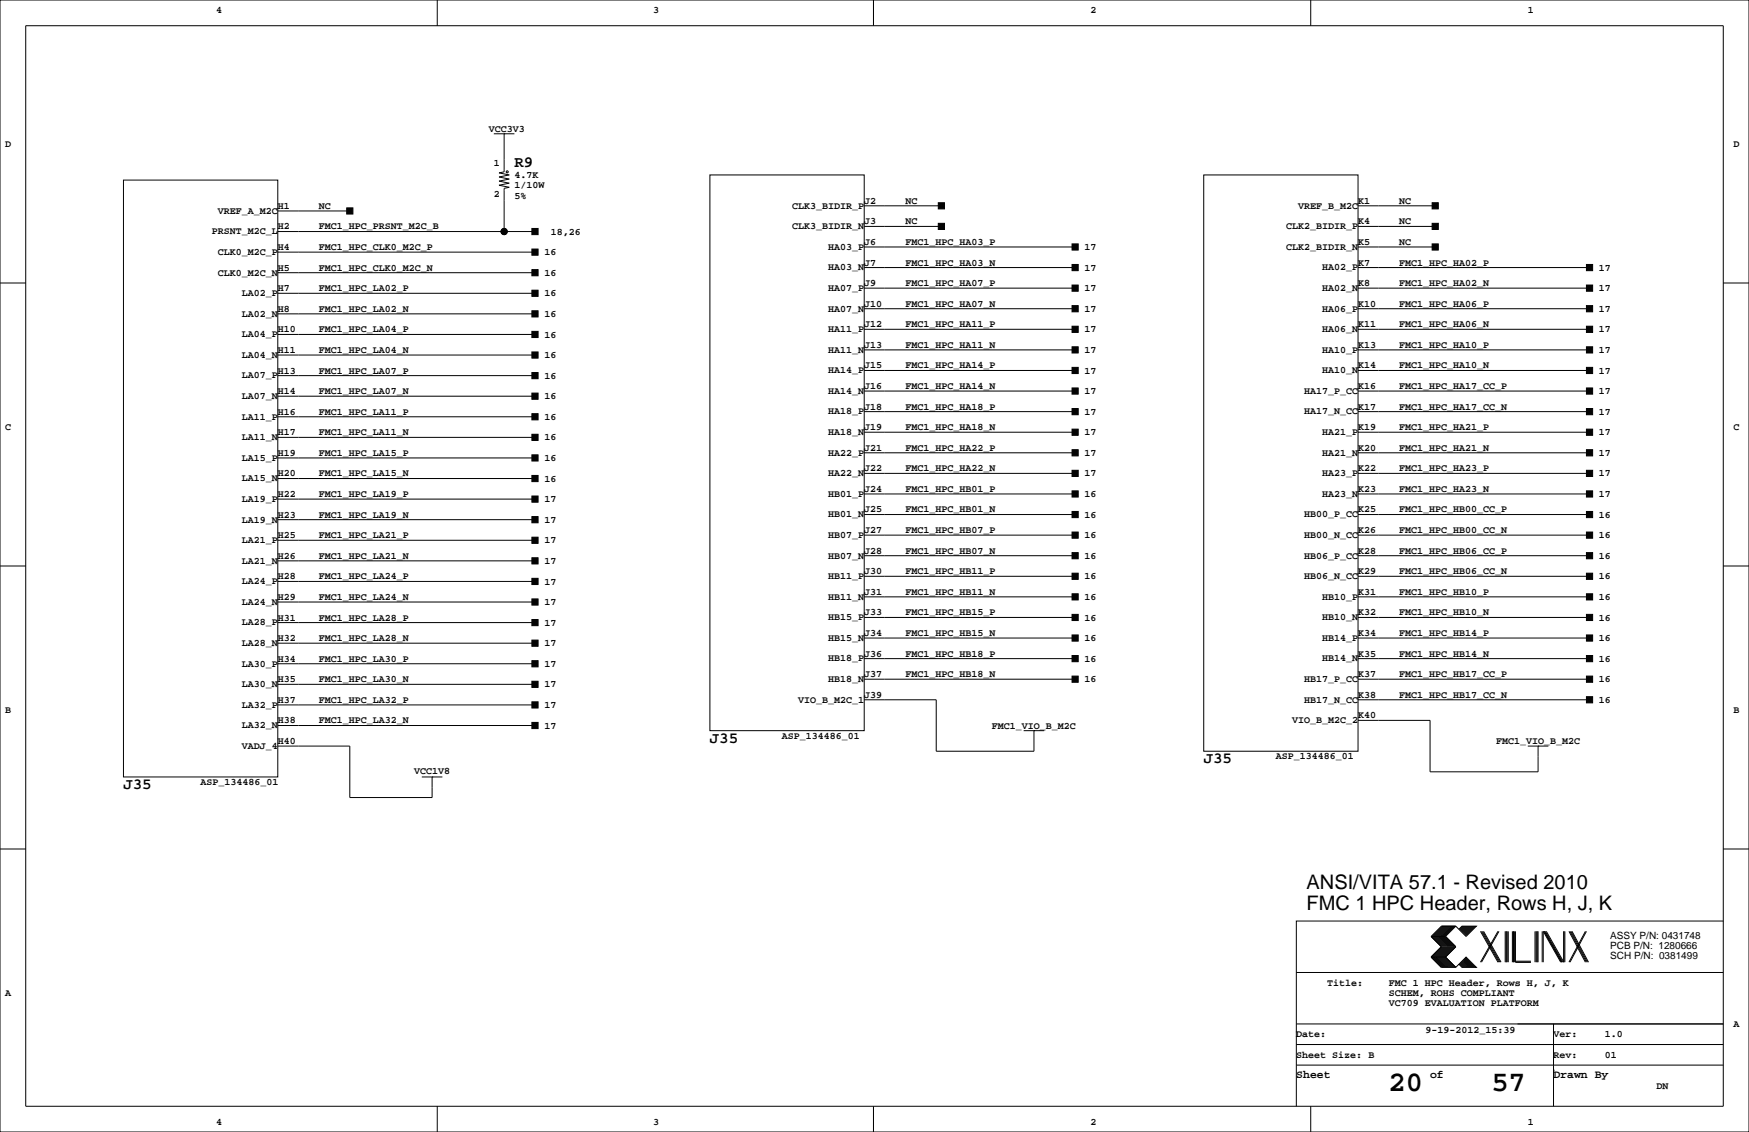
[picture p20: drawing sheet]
<svg xmlns="http://www.w3.org/2000/svg" width="432mm" height="279mm" viewBox="0 0 432 279" stroke-linecap="round" stroke-linejoin="round" font-family="sans-serif">
<defs><g id="words">
<g font-size="7.1">
<text x="342.8" y="269.3">20</text>
<text x="368.2" y="269.3">57</text>
</g>
<g font-size="4.9">
<text x="322.6" y="219.5">ANSI/VITA 57.1 - Revised 2010</text>
<text x="322.6" y="224.6">FMC 1 HPC Header, Rows H, J, K</text>
</g>
<g font-size="3.9">
<text x="127" y="41.1">R9</text>
<text x="175.3" y="183.4">J35</text>
<text x="297.2" y="188.4">J35</text>
<text x="30.5" y="194.8">J35</text>
</g>
<g font-size="2.8">
<text x="320" y="266.1">Sheet</text>
<text x="353.1" y="266.1">of</text>
<text x="383.5" y="266.1">Drawn By</text>
</g>
<g font-size="2.5">
<text x="53.3" y="3.3">4</text>
<text x="161.3" y="3.3">3</text>
<text x="269.2" y="3.3">2</text>
<text x="377.2" y="3.3">1</text>
<text x="120.6" y="32.5">VCC3V3</text>
<text x="1.3" y="36.3">D</text>
<text x="121.9" y="41">1</text>
<text x="428" y="36.3">D</text>
<text x="127" y="43.9">4.7K</text>
<text x="127" y="46.5">1/10W</text>
<text x="53.8" y="52.8">VREF_A_M2C</text>
<text x="68.6" y="51.6">H1</text>
<text x="78.7" y="51.6">NC</text>
<text x="121.9" y="48.6">2</text>
<text x="127" y="49">5%</text>
<text x="195.6" y="51.5">CLK3_BIDIR_P</text>
<text x="213.4" y="50.3">J2</text>
<text x="223.5" y="50.3">NC</text>
<text x="320.5" y="51.5">VREF_B_M2C</text>
<text x="335.3" y="50.3">K1</text>
<text x="345.4" y="50.3">NC</text>
<text x="52.3" y="57.8">PRSNT_M2C_L</text>
<text x="68.6" y="56.6">H2</text>
<text x="78.7" y="56.6">FMC1_HPC_PRSNT_M2C_B</text>
<text x="136" y="57.9">18,26</text>
<text x="195.6" y="56.6">CLK3_BIDIR_N</text>
<text x="213.4" y="55.4">J3</text>
<text x="223.5" y="55.4">NC</text>
<text x="317.5" y="56.6">CLK2_BIDIR_P</text>
<text x="335.3" y="55.4">K4</text>
<text x="345.4" y="55.4">NC</text>
<text x="53.8" y="62.9">CLK0_M2C_P</text>
<text x="68.6" y="61.7">H4</text>
<text x="78.7" y="61.7">FMC1_HPC_CLK0_M2C_P</text>
<text x="134.4" y="63">16</text>
<text x="204.5" y="61.7">HA03_P</text>
<text x="213.4" y="65.5">J7</text>
<text x="213.4" y="60.5">J6</text>
<text x="223.5" y="60.5">FMC1_HPC_HA03_P</text>
<text x="223.5" y="65.5">FMC1_HPC_HA03_N</text>
<text x="267.8" y="61.7">17</text>
<text x="317.5" y="61.7">CLK2_BIDIR_N</text>
<text x="335.3" y="65.5">K7</text>
<text x="335.3" y="60.5">K5</text>
<text x="345.4" y="65.5">FMC1_HPC_HA02_P</text>
<text x="345.4" y="60.5">NC</text>
<text x="53.8" y="68">CLK0_M2C_N</text>
<text x="68.6" y="71.9">H7</text>
<text x="68.6" y="66.8">H5</text>
<text x="78.7" y="66.8">FMC1_HPC_CLK0_M2C_N</text>
<text x="78.7" y="71.9">FMC1_HPC_LA02_P</text>
<text x="134.4" y="68.1">16</text>
<text x="204.5" y="71.8">HA07_P</text>
<text x="204.5" y="66.7">HA03_N</text>
<text x="213.4" y="70.6">J9</text>
<text x="223.5" y="70.6">FMC1_HPC_HA07_P</text>
<text x="267.8" y="71.9">17</text>
<text x="267.8" y="66.8">17</text>
<text x="326.4" y="71.8">HA02_N</text>
<text x="326.4" y="66.7">HA02_P</text>
<text x="335.3" y="70.6">K8</text>
<text x="345.4" y="70.6">FMC1_HPC_HA02_N</text>
<text x="394.8" y="71.9">17</text>
<text x="394.8" y="66.8">17</text>
<text x="59.7" y="73.1">LA02_P</text>
<text x="68.6" y="77">H8</text>
<text x="78.7" y="77">FMC1_HPC_LA02_N</text>
<text x="134.4" y="73.2">16</text>
<text x="204.5" y="76.9">HA07_N</text>
<text x="213.4" y="75.7">J10</text>
<text x="223.5" y="75.7">FMC1_HPC_HA07_N</text>
<text x="267.8" y="77">17</text>
<text x="326.4" y="76.9">HA06_P</text>
<text x="335.3" y="75.7">K10</text>
<text x="345.4" y="75.7">FMC1_HPC_HA06_P</text>
<text x="394.8" y="77">17</text>
<text x="59.7" y="83.2">LA04_P</text>
<text x="59.7" y="78.2">LA02_N</text>
<text x="68.6" y="82">H10</text>
<text x="78.7" y="82">FMC1_HPC_LA04_P</text>
<text x="134.4" y="78.2">16</text>
<text x="134.4" y="83.3">16</text>
<text x="204.5" y="82">HA11_P</text>
<text x="213.4" y="80.8">J12</text>
<text x="223.5" y="80.8">FMC1_HPC_HA11_P</text>
<text x="267.8" y="82">17</text>
<text x="326.4" y="82">HA06_N</text>
<text x="335.3" y="80.8">K11</text>
<text x="345.4" y="80.8">FMC1_HPC_HA06_N</text>
<text x="394.8" y="82">17</text>
<text x="59.7" y="88.3">LA04_N</text>
<text x="68.6" y="87.1">H11</text>
<text x="78.7" y="87.1">FMC1_HPC_LA04_N</text>
<text x="134.4" y="88.4">16</text>
<text x="204.5" y="87.1">HA11_N</text>
<text x="213.4" y="85.9">J13</text>
<text x="223.5" y="85.9">FMC1_HPC_HA11_N</text>
<text x="267.8" y="87.1">17</text>
<text x="326.4" y="87.1">HA10_P</text>
<text x="335.3" y="85.9">K13</text>
<text x="345.4" y="85.9">FMC1_HPC_HA10_P</text>
<text x="394.8" y="87.1">17</text>
<text x="59.7" y="93.4">LA07_P</text>
<text x="68.6" y="92.2">H13</text>
<text x="78.7" y="92.2">FMC1_HPC_LA07_P</text>
<text x="134.4" y="93.5">16</text>
<text x="204.5" y="92.1">HA14_P</text>
<text x="213.4" y="90.9">J15</text>
<text x="223.5" y="90.9">FMC1_HPC_HA14_P</text>
<text x="267.8" y="92.2">17</text>
<text x="326.4" y="92.1">HA10_N</text>
<text x="335.3" y="90.9">K14</text>
<text x="345.4" y="90.9">FMC1_HPC_HA10_N</text>
<text x="394.8" y="92.2">17</text>
<text x="59.7" y="98.5">LA07_N</text>
<text x="68.6" y="97.3">H14</text>
<text x="78.7" y="97.3">FMC1_HPC_LA07_N</text>
<text x="134.4" y="98.6">16</text>
<text x="204.5" y="97.2">HA14_N</text>
<text x="213.4" y="101.1">J18</text>
<text x="213.4" y="96">J16</text>
<text x="223.5" y="101.1">FMC1_HPC_HA18_P</text>
<text x="223.5" y="96">FMC1_HPC_HA14_N</text>
<text x="267.8" y="97.3">17</text>
<text x="321.9" y="97.2">HA17_P_CC</text>
<text x="335.3" y="101.1">K17</text>
<text x="335.3" y="96">K16</text>
<text x="345.4" y="96">FMC1_HPC_HA17_CC_P</text>
<text x="345.4" y="101.1">FMC1_HPC_HA17_CC_N</text>
<text x="394.8" y="97.3">17</text>
<text x="1.3" y="106.2">C</text>
<text x="59.7" y="103.6">LA11_P</text>
<text x="68.6" y="107.4">H17</text>
<text x="68.6" y="102.4">H16</text>
<text x="78.7" y="107.4">FMC1_HPC_LA11_N</text>
<text x="78.7" y="102.4">FMC1_HPC_LA11_P</text>
<text x="134.4" y="103.6">16</text>
<text x="204.5" y="107.4">HA18_N</text>
<text x="204.5" y="102.3">HA18_P</text>
<text x="213.4" y="106.2">J19</text>
<text x="223.5" y="106.2">FMC1_HPC_HA18_N</text>
<text x="267.8" y="107.4">17</text>
<text x="267.8" y="102.4">17</text>
<text x="321.9" y="102.3">HA17_N_CC</text>
<text x="326.4" y="107.4">HA21_P</text>
<text x="335.3" y="106.2">K19</text>
<text x="345.4" y="106.2">FMC1_HPC_HA21_P</text>
<text x="394.8" y="102.4">17</text>
<text x="394.8" y="107.4">17</text>
<text x="428" y="106.2">C</text>
<text x="59.7" y="113.7">LA15_P</text>
<text x="59.7" y="108.6">LA11_N</text>
<text x="68.6" y="112.5">H19</text>
<text x="78.7" y="112.5">FMC1_HPC_LA15_P</text>
<text x="134.4" y="113.8">16</text>
<text x="134.4" y="108.7">16</text>
<text x="204.5" y="112.5">HA22_P</text>
<text x="213.4" y="111.3">J21</text>
<text x="223.5" y="111.3">FMC1_HPC_HA22_P</text>
<text x="267.8" y="112.5">17</text>
<text x="326.4" y="112.5">HA21_N</text>
<text x="335.3" y="111.3">K20</text>
<text x="345.4" y="111.3">FMC1_HPC_HA21_N</text>
<text x="394.8" y="112.5">17</text>
<text x="59.7" y="118.8">LA15_N</text>
<text x="68.6" y="117.6">H20</text>
<text x="78.7" y="117.6">FMC1_HPC_LA15_N</text>
<text x="134.4" y="118.9">16</text>
<text x="204.5" y="117.5">HA22_N</text>
<text x="213.4" y="116.3">J22</text>
<text x="223.5" y="116.3">FMC1_HPC_HA22_N</text>
<text x="267.8" y="117.6">17</text>
<text x="326.4" y="117.5">HA23_P</text>
<text x="335.3" y="116.3">K22</text>
<text x="345.4" y="116.3">FMC1_HPC_HA23_P</text>
<text x="394.8" y="117.6">17</text>
<text x="59.7" y="123.9">LA19_P</text>
<text x="68.6" y="122.7">H22</text>
<text x="78.7" y="122.7">FMC1_HPC_LA19_P</text>
<text x="134.4" y="124">17</text>
<text x="204.5" y="122.6">HB01_P</text>
<text x="213.4" y="121.4">J24</text>
<text x="223.5" y="121.4">FMC1_HPC_HB01_P</text>
<text x="267.8" y="122.7">16</text>
<text x="326.4" y="122.6">HA23_N</text>
<text x="335.3" y="121.4">K23</text>
<text x="345.4" y="121.4">FMC1_HPC_HA23_N</text>
<text x="394.8" y="122.7">17</text>
<text x="59.7" y="129">LA19_N</text>
<text x="68.6" y="127.8">H23</text>
<text x="78.7" y="127.8">FMC1_HPC_LA19_N</text>
<text x="134.4" y="129">17</text>
<text x="204.5" y="127.7">HB01_N</text>
<text x="213.4" y="131.6">J27</text>
<text x="213.4" y="126.5">J25</text>
<text x="223.5" y="131.6">FMC1_HPC_HB07_P</text>
<text x="223.5" y="126.5">FMC1_HPC_HB01_N</text>
<text x="267.8" y="127.8">16</text>
<text x="321.9" y="127.7">HB00_P_CC</text>
<text x="335.3" y="131.6">K26</text>
<text x="335.3" y="126.5">K25</text>
<text x="345.4" y="131.6">FMC1_HPC_HB00_CC_N</text>
<text x="345.4" y="126.5">FMC1_HPC_HB00_CC_P</text>
<text x="394.8" y="127.8">16</text>
<text x="59.7" y="134">LA21_P</text>
<text x="68.6" y="137.9">H26</text>
<text x="68.6" y="132.8">H25</text>
<text x="78.7" y="137.9">FMC1_HPC_LA21_N</text>
<text x="78.7" y="132.8">FMC1_HPC_LA21_P</text>
<text x="134.4" y="134.1">17</text>
<text x="204.5" y="137.9">HB07_N</text>
<text x="204.5" y="132.8">HB07_P</text>
<text x="213.4" y="136.7">J28</text>
<text x="223.5" y="136.7">FMC1_HPC_HB07_N</text>
<text x="267.8" y="132.8">16</text>
<text x="267.8" y="137.9">16</text>
<text x="321.9" y="137.9">HB06_P_CC</text>
<text x="321.9" y="132.8">HB00_N_CC</text>
<text x="335.3" y="136.7">K28</text>
<text x="345.4" y="136.7">FMC1_HPC_HB06_CC_P</text>
<text x="394.8" y="132.8">16</text>
<text x="394.8" y="137.9">16</text>
<text x="59.7" y="139.1">LA21_N</text>
<text x="68.6" y="143">H28</text>
<text x="78.7" y="143">FMC1_HPC_LA24_P</text>
<text x="134.4" y="139.2">17</text>
<text x="204.5" y="142.9">HB11_P</text>
<text x="213.4" y="141.7">J30</text>
<text x="223.5" y="141.7">FMC1_HPC_HB11_P</text>
<text x="267.8" y="143">16</text>
<text x="321.9" y="142.9">HB06_N_CC</text>
<text x="335.3" y="141.7">K29</text>
<text x="345.4" y="141.7">FMC1_HPC_HB06_CC_N</text>
<text x="394.8" y="143">16</text>
<text x="59.7" y="149.3">LA24_N</text>
<text x="59.7" y="144.2">LA24_P</text>
<text x="68.6" y="148.1">H29</text>
<text x="78.7" y="148.1">FMC1_HPC_LA24_N</text>
<text x="134.4" y="149.4">17</text>
<text x="134.4" y="144.3">17</text>
<text x="204.5" y="148">HB11_N</text>
<text x="213.4" y="146.8">J31</text>
<text x="223.5" y="146.8">FMC1_HPC_HB11_N</text>
<text x="267.8" y="148.1">16</text>
<text x="326.4" y="148">HB10_P</text>
<text x="335.3" y="146.8">K31</text>
<text x="345.4" y="146.8">FMC1_HPC_HB10_P</text>
<text x="394.8" y="148.1">16</text>
<text x="59.7" y="154.4">LA28_P</text>
<text x="68.6" y="153.2">H31</text>
<text x="78.7" y="153.2">FMC1_HPC_LA28_P</text>
<text x="134.4" y="154.4">17</text>
<text x="204.5" y="153.1">HB15_P</text>
<text x="213.4" y="151.9">J33</text>
<text x="223.5" y="151.9">FMC1_HPC_HB15_P</text>
<text x="267.8" y="153.2">16</text>
<text x="326.4" y="153.1">HB10_N</text>
<text x="335.3" y="151.9">K32</text>
<text x="345.4" y="151.9">FMC1_HPC_HB10_N</text>
<text x="394.8" y="153.2">16</text>
<text x="59.7" y="159.4">LA28_N</text>
<text x="68.6" y="158.2">H32</text>
<text x="78.7" y="158.2">FMC1_HPC_LA28_N</text>
<text x="134.4" y="159.5">17</text>
<text x="204.5" y="158.2">HB15_N</text>
<text x="213.4" y="157">J34</text>
<text x="223.5" y="157">FMC1_HPC_HB15_N</text>
<text x="267.8" y="158.2">16</text>
<text x="326.4" y="158.2">HB14_P</text>
<text x="335.3" y="157">K34</text>
<text x="345.4" y="157">FMC1_HPC_HB14_P</text>
<text x="394.8" y="158.2">16</text>
<text x="59.7" y="164.5">LA30_P</text>
<text x="68.6" y="163.3">H34</text>
<text x="78.7" y="163.3">FMC1_HPC_LA30_P</text>
<text x="134.4" y="164.6">17</text>
<text x="204.5" y="163.3">HB18_P</text>
<text x="213.4" y="167.1">J37</text>
<text x="213.4" y="162.1">J36</text>
<text x="223.5" y="167.1">FMC1_HPC_HB18_N</text>
<text x="223.5" y="162.1">FMC1_HPC_HB18_P</text>
<text x="267.8" y="163.3">16</text>
<text x="326.4" y="163.3">HB14_N</text>
<text x="335.3" y="167.1">K37</text>
<text x="335.3" y="162.1">K35</text>
<text x="345.4" y="162.1">FMC1_HPC_HB14_N</text>
<text x="345.4" y="167.1">FMC1_HPC_HB17_CC_P</text>
<text x="394.8" y="163.3">16</text>
<text x="59.7" y="169.6">LA30_N</text>
<text x="68.6" y="173.5">H37</text>
<text x="68.6" y="168.4">H35</text>
<text x="78.7" y="173.5">FMC1_HPC_LA32_P</text>
<text x="78.7" y="168.4">FMC1_HPC_LA30_N</text>
<text x="134.4" y="169.7">17</text>
<text x="197.1" y="173.4">VIO_B_M2C_1</text>
<text x="204.5" y="168.3">HB18_N</text>
<text x="213.4" y="172.2">J39</text>
<text x="267.8" y="168.4">16</text>
<text x="321.9" y="173.4">HB17_N_CC</text>
<text x="321.9" y="168.3">HB17_P_CC</text>
<text x="335.3" y="172.2">K38</text>
<text x="345.4" y="172.2">FMC1_HPC_HB17_CC_N</text>
<text x="394.8" y="168.4">16</text>
<text x="394.8" y="173.5">16</text>
<text x="1.3" y="176">B</text>
<text x="59.7" y="179.8">LA32_N</text>
<text x="59.7" y="174.7">LA32_P</text>
<text x="68.6" y="178.6">H38</text>
<text x="78.7" y="178.6">FMC1_HPC_LA32_N</text>
<text x="134.4" y="179.8">17</text>
<text x="134.4" y="174.8">17</text>
<text x="244.9" y="179.8">FMC1_VIO_B_M2C</text>
<text x="319" y="178.5">VIO_B_M2C_2</text>
<text x="335.3" y="177.3">K40</text>
<text x="428" y="176">B</text>
<text x="59.7" y="184.8">VADJ_4</text>
<text x="68.6" y="183.6">H40</text>
<text x="193" y="182.4">ASP_134486_01</text>
<text x="369.4" y="183.6">FMC1_VIO_B_M2C</text>
<text x="102.2" y="191">VCC1V8</text>
<text x="315" y="187.5">ASP_134486_01</text>
<text x="49.5" y="193.8">ASP_134486_01</text>
<text x="397.5" y="231.7">ASSY P/N: 0431748</text>
<text x="397.5" y="236.8">SCH P/N: 0381499</text>
<text x="397.5" y="234.2">PCB P/N: 1280666</text>
<text x="1.3" y="245.9">A</text>
<text x="327.7" y="243.3">Title:</text>
<text x="342.9" y="245.9">SCHEM, ROHS COMPLIANT</text>
<text x="342.9" y="243.3">FMC 1 HPC Header, Rows H, J, K</text>
<text x="342.9" y="248.4">VC709 EVALUATION PLATFORM</text>
<text x="320" y="256">Date:</text>
<text x="351.9" y="255">9-19-2012_15:39</text>
<text x="383.5" y="256">Ver:</text>
<text x="396.2" y="256">1.0</text>
<text x="428" y="253.5">A</text>
<text x="320" y="261.1">Sheet Size: B</text>
<text x="383.5" y="261.1">Rev:</text>
<text x="396.2" y="261.1">01</text>
<text x="408.9" y="268.7">DN</text>
<text x="53.3" y="277.6">4</text>
<text x="161.3" y="277.6">3</text>
<text x="269.2" y="277.6">2</text>
<text x="377.2" y="277.6">1</text>
</g>
</g></defs>
<g fill="none" stroke="#000" stroke-width=".25">
<path d="M0 0h431.8v279.4h-431.8zM6.3 6.4h419.1v266.6h-419.1zM107.9 0v6.4M215.6 0v6.4M323.6 0v6.4M121.9 33h5.1M124.5 33h.1M124.5 33v9.4l-1.3 .3 2.5 .5-2.5 .5 2.5 .5-2.5 .5 2.5 .5-2.5 .5 2.5 .5-1.2 .3v10.7M30.5 44.4h38.1v147.4h-38.1zM68.6 57.2h63.5M68.6 52.1h17.8M175.3 43.2h38.1v137.1h-38.1z"/>
<path d="M213.4 55.9h19M213.4 50.8h19M297.2 43.2h38.1v142.2h-38.1zM335.3 55.9h19M335.3 50.8h19M0 69.8h6.3M68.6 77.5h63.5M68.6 72.4h63.5M68.6 67.3h63.5M68.6 62.2h63.5M213.4 66h52M213.4 61h52"/>
<path d="M213.4 71.1h52M213.4 76.2h52M335.3 66h57.1M335.3 61h19M335.3 71.1h57.1M335.3 76.2h57.1M425.4 69.8h6.4M68.6 97.8h63.5M68.6 92.7h63.5M68.6 87.6h63.5M68.6 82.5h63.5M213.4 81.3h52"/>
<path d="M213.4 86.4h52M213.4 91.4h52M213.4 96.5h52M335.3 81.3h57.1M335.3 86.4h57.1M335.3 91.4h57.1M335.3 96.5h57.1M68.6 118.1h63.5M68.6 113h63.5M68.6 107.9h63.5M68.6 102.9h63.5M213.4 101.6h52"/>
<path d="M213.4 106.7h52M213.4 111.8h52M213.4 116.8h52M335.3 101.6h57.1M335.3 106.7h57.1M335.3 111.8h57.1M335.3 116.8h57.1M0 139.7h6.3M68.6 138.4h63.5M68.6 133.3h63.5M68.6 128.3h63.5M68.6 123.2h63.5"/>
<path d="M213.4 127h52M213.4 137.2h52M213.4 132.1h52M213.4 121.9h52M335.3 127h57.1M335.3 137.2h57.1M335.3 132.1h57.1M335.3 121.9h57.1M425.4 139.7h6.4M68.6 158.8h63.5M68.6 153.7h63.5M68.6 148.6h63.5"/>
<path d="M68.6 143.5h63.5M213.4 157.5h52M213.4 147.3h52M213.4 152.4h52M213.4 142.2h52M335.3 157.5h57.1M335.3 147.3h57.1M335.3 152.4h57.1M335.3 142.2h57.1M68.6 179.1h63.5M68.6 174h63.5M68.6 168.9h63.5"/>
<path d="M68.6 163.8h63.5M213.4 172.7h17.7v12.7h24.2v-5.1M213.4 167.6h52M213.4 162.6h52M335.3 172.7h57.1M335.3 167.6h57.1M335.3 162.6h57.1M335.3 177.8h17.8v12.7h26.6v-6.4M68.6 184.1h17.8v12.7h20.3v-5M104.1 191.8h5.1M106.7 191.8h.1M252.7 180.3h5.1"/>
<path d="M255.3 180.3h.1M377.2 184.1h5.1M379.7 184.1h.1M0 209.5h6.3M425.4 209.5h6.4M353.3 236.2l2.6 2.6h3.5M353.3 231.1l2.6 2.6-2.6 2.5M353.3 236.2h3.6M353.3 231.1h3.6M356.1 228.6l-2.5 2.5 2.5 2.6-2.5 2.5 2.5 2.6M356.4 228.6l-2.6 2.5 2.6 2.6-2.6 2.5 2.6 2.6M356.6 228.6l-2.5 2.5 2.5 2.6-2.5 2.5 2.5 2.6"/>
<path d="M356.9 228.6l-2.6 2.5 2.6 2.6-2.6 2.5 2.6 2.6M356.9 231.1l2.5 2.6-2.5 2.5M356.9 236.2l2.5 2.6M357.1 228.6l-2.5 2.5 2.5 2.6-2.5 2.5 2.5 2.6M357.4 228.6l-2.6 2.5 2.6 2.6-2.6 2.5 2.6 2.6M357.6 228.6l-2.5 2.5 2.5 2.6-2.5 2.5 2.5 2.6M357.9 228.6l-2.6 2.5 2.6 2.6-2.6 2.5 2.6 2.6M358.1 228.6l-2.5 2.5 2.5 2.6-2.5 2.5 2.5 2.6M358.4 228.6l-2.5 2.5 2.5 2.6-2.5 2.5 2.5 2.6M358.6 228.6l-2.5 2.5 2.5 2.6-2.5 2.5 2.5 2.6M358.9 228.6l-2.5 2.5 2.5 2.6-2.5 2.5 2.5 2.6M359.2 228.6l-2.6 2.5 2.6 2.6-2.6 2.5 2.6 2.6"/>
<path d="M359.4 228.6l2.5 2.5 2.6-2.5h-3.6l-.7 .8M359.4 228.6h-3.5l-2.6 2.5M359.4 228.6l-2.5 2.5M360.2 238l.7 .8h3.6l-2.6-2.6-2.5 2.6M360.4 237.7l1 1.1M360.4 238l.8 .8M360.7 237.5l1.2 1.3M360.7 237.7l1 1.1M360.9 237.2l1.6 1.6M360.9 237.5l1.3 1.3M361.2 237l1.8 1.8M361.2 237.2l1.5 1.6"/>
<path d="M361.2 228.6l-.8 .8M361.4 236.7l2.1 2.1M361.4 237l1.8 1.8M361.4 228.6l-1 1M361.7 236.5l2.3 2.3M361.7 236.7l2 2.1M361.7 228.6l-1 1M361.9 236.5l2.3 2.3M361.9 228.6l-1.2 1.3M362.2 228.6l-1.3 1.3M362.5 228.6l-1.6 1.5M362.7 228.6l-1.5 1.5"/>
<path d="M363 228.6l-1.8 1.8M363.2 228.6l-1.8 1.8M363.5 228.6l-2.1 2M363.7 228.6l-2 2M364 228.6l-2.3 2.3M364.2 228.6l-2.3 2.3M365.5 229.9l4.3 7.6M365.8 229.9l4.3 7.6M366 229.9l4.3 7.6M366.3 229.9l4.3 7.6M369.8 229.9l-4.3 7.6M370.1 229.9l-4.3 7.6"/>
<path d="M371.6 229.9v7.6M371.9 229.9v7.6M372.1 229.9v7.6M372.4 229.9v7.6M373.4 229.9v7.6M373.6 229.9v7.6M373.9 229.9v7.6M374.1 229.9v7.6h3.9M374.1 237.2h3.9M379 229.9v7.6M379.2 229.9v7.6M379.5 229.9v7.6"/>
<path d="M379.7 229.9v7.6M380.7 229.9v7.6M381 237.5v-7.6l4.3 7.6M381.3 229.9l4.3 7.6M381.5 229.9l4.3 7.6M381.8 229.9l4.3 7.6v-7.6M386.3 229.9v7.6M387.3 229.9l4.1 7.6M387.6 229.9l4.1 7.6M387.9 229.9l4 7.6M388.1 229.9l4.1 7.6M391.4 229.9l-4.1 7.6"/>
<path d="M391.7 229.9l-4.1 7.6M425.4 227.3h-105.4v35.6M320 257.8h105.4M320 252.7h105.4M320 240h105.4M383.5 252.7v20.3M107.9 273v6.4M215.6 273v6.4M320 262.9v10.1M320 262.9h105.4M323.6 273v6.4M383.5 264.2h.1"/>
<circle cx="124.5" cy="57.1" r=".76"/>
<circle cx="125.2" cy="42.4" r=".25"/>
</g>
<g fill="#000" stroke="#000" stroke-width=".25">
<path d="M85.6 51.3h1.5v1.5h-1.5z" fill-rule="evenodd"/>
<path d="M131.3 56.4h1.5v1.5h-1.5z" fill-rule="evenodd"/>
<path d="M231.6 55.1h1.6v1.5h-1.6z" fill-rule="evenodd"/>
<path d="M231.6 50h1.6v1.6h-1.6z" fill-rule="evenodd"/>
<path d="M353.6 55.1h1.5v1.5h-1.5z" fill-rule="evenodd"/>
<path d="M353.6 50h1.5v1.6h-1.5z" fill-rule="evenodd"/>
<path d="M131.3 71.6h1.5v1.6h-1.5z" fill-rule="evenodd"/>
<path d="M131.3 76.7h1.5v1.5h-1.5z" fill-rule="evenodd"/>
<path d="M131.3 61.5h1.5v1.5h-1.5z" fill-rule="evenodd"/>
<path d="M131.3 66.5h1.5v1.6h-1.5z" fill-rule="evenodd"/>
<path d="M264.7 65.3h1.5v1.5h-1.5z" fill-rule="evenodd"/>
<path d="M264.7 60.2h1.5v1.5h-1.5z" fill-rule="evenodd"/>
<path d="M264.7 70.4h1.5v1.5h-1.5z" fill-rule="evenodd"/>
<path d="M264.7 75.4h1.5v1.6h-1.5z" fill-rule="evenodd"/>
<path d="M353.6 60.2h1.5v1.5h-1.5z" fill-rule="evenodd"/>
<path d="M391.7 75.4h1.5v1.6h-1.5z" fill-rule="evenodd"/>
<path d="M391.7 65.3h1.5v1.5h-1.5z" fill-rule="evenodd"/>
<path d="M391.7 70.4h1.5v1.5h-1.5z" fill-rule="evenodd"/>
<path d="M131.3 81.8h1.5v1.5h-1.5z" fill-rule="evenodd"/>
<path d="M131.3 86.9h1.5v1.5h-1.5z" fill-rule="evenodd"/>
<path d="M131.3 91.9h1.5v1.6h-1.5z" fill-rule="evenodd"/>
<path d="M131.3 97h1.5v1.6h-1.5z" fill-rule="evenodd"/>
<path d="M264.7 80.5h1.5v1.5h-1.5z" fill-rule="evenodd"/>
<path d="M264.7 85.6h1.5v1.5h-1.5z" fill-rule="evenodd"/>
<path d="M264.7 90.7h1.5v1.5h-1.5z" fill-rule="evenodd"/>
<path d="M264.7 95.8h1.5v1.5h-1.5z" fill-rule="evenodd"/>
<path d="M391.7 95.8h1.5v1.5h-1.5z" fill-rule="evenodd"/>
<path d="M391.7 90.7h1.5v1.5h-1.5z" fill-rule="evenodd"/>
<path d="M391.7 85.6h1.5v1.5h-1.5z" fill-rule="evenodd"/>
<path d="M391.7 80.5h1.5v1.5h-1.5z" fill-rule="evenodd"/>
<path d="M131.3 102.1h1.5v1.5h-1.5z" fill-rule="evenodd"/>
<path d="M131.3 107.2h1.5v1.5h-1.5z" fill-rule="evenodd"/>
<path d="M131.3 112.3h1.5v1.5h-1.5z" fill-rule="evenodd"/>
<path d="M131.3 117.3h1.5v1.6h-1.5z" fill-rule="evenodd"/>
<path d="M264.7 100.8h1.5v1.6h-1.5z" fill-rule="evenodd"/>
<path d="M264.7 105.9h1.5v1.5h-1.5z" fill-rule="evenodd"/>
<path d="M264.7 111h1.5v1.5h-1.5z" fill-rule="evenodd"/>
<path d="M264.7 116.1h1.5v1.5h-1.5z" fill-rule="evenodd"/>
<path d="M391.7 116.1h1.5v1.5h-1.5z" fill-rule="evenodd"/>
<path d="M391.7 111h1.5v1.5h-1.5z" fill-rule="evenodd"/>
<path d="M391.7 105.9h1.5v1.5h-1.5z" fill-rule="evenodd"/>
<path d="M391.7 100.8h1.5v1.6h-1.5z" fill-rule="evenodd"/>
<path d="M131.3 122.4h1.5v1.6h-1.5z" fill-rule="evenodd"/>
<path d="M131.3 127.5h1.5v1.5h-1.5z" fill-rule="evenodd"/>
<path d="M131.3 132.6h1.5v1.5h-1.5z" fill-rule="evenodd"/>
<path d="M131.3 137.7h1.5v1.5h-1.5z" fill-rule="evenodd"/>
<path d="M264.7 126.2h1.5v1.6h-1.5z" fill-rule="evenodd"/>
<path d="M264.7 136.4h1.5v1.5h-1.5z" fill-rule="evenodd"/>
<path d="M264.7 131.3h1.5v1.5h-1.5z" fill-rule="evenodd"/>
<path d="M264.7 121.2h1.5v1.5h-1.5z" fill-rule="evenodd"/>
<path d="M391.7 126.2h1.5v1.6h-1.5z" fill-rule="evenodd"/>
<path d="M391.7 136.4h1.5v1.5h-1.5z" fill-rule="evenodd"/>
<path d="M391.7 131.3h1.5v1.5h-1.5z" fill-rule="evenodd"/>
<path d="M391.7 121.2h1.5v1.5h-1.5z" fill-rule="evenodd"/>
<path d="M131.3 142.7h1.5v1.6h-1.5z" fill-rule="evenodd"/>
<path d="M131.3 147.8h1.5v1.6h-1.5z" fill-rule="evenodd"/>
<path d="M131.3 152.9h1.5v1.5h-1.5z" fill-rule="evenodd"/>
<path d="M131.3 158h1.5v1.5h-1.5z" fill-rule="evenodd"/>
<path d="M264.7 146.6h1.5v1.5h-1.5z" fill-rule="evenodd"/>
<path d="M264.7 141.5h1.5v1.5h-1.5z" fill-rule="evenodd"/>
<path d="M264.7 156.7h1.5v1.5h-1.5z" fill-rule="evenodd"/>
<path d="M264.7 151.6h1.5v1.6h-1.5z" fill-rule="evenodd"/>
<path d="M391.7 156.7h1.5v1.5h-1.5z" fill-rule="evenodd"/>
<path d="M391.7 146.6h1.5v1.5h-1.5z" fill-rule="evenodd"/>
<path d="M391.7 151.6h1.5v1.6h-1.5z" fill-rule="evenodd"/>
<path d="M391.7 141.5h1.5v1.5h-1.5z" fill-rule="evenodd"/>
<path d="M131.3 163.1h1.5v1.5h-1.5z" fill-rule="evenodd"/>
<path d="M131.3 168.1h1.5v1.6h-1.5z" fill-rule="evenodd"/>
<path d="M131.3 173.2h1.5v1.6h-1.5z" fill-rule="evenodd"/>
<path d="M131.3 178.3h1.5v1.5h-1.5z" fill-rule="evenodd"/>
<path d="M264.7 161.8h1.5v1.5h-1.5z" fill-rule="evenodd"/>
<path d="M264.7 166.9h1.5v1.5h-1.5z" fill-rule="evenodd"/>
<path d="M391.7 172h1.5v1.5h-1.5z" fill-rule="evenodd"/>
<path d="M391.7 166.9h1.5v1.5h-1.5z" fill-rule="evenodd"/>
<path d="M391.7 161.8h1.5v1.5h-1.5z" fill-rule="evenodd"/>
<circle cx="124.5" cy="57.1" r=".76"/>
</g>
<use href="#words"/>
</svg>
